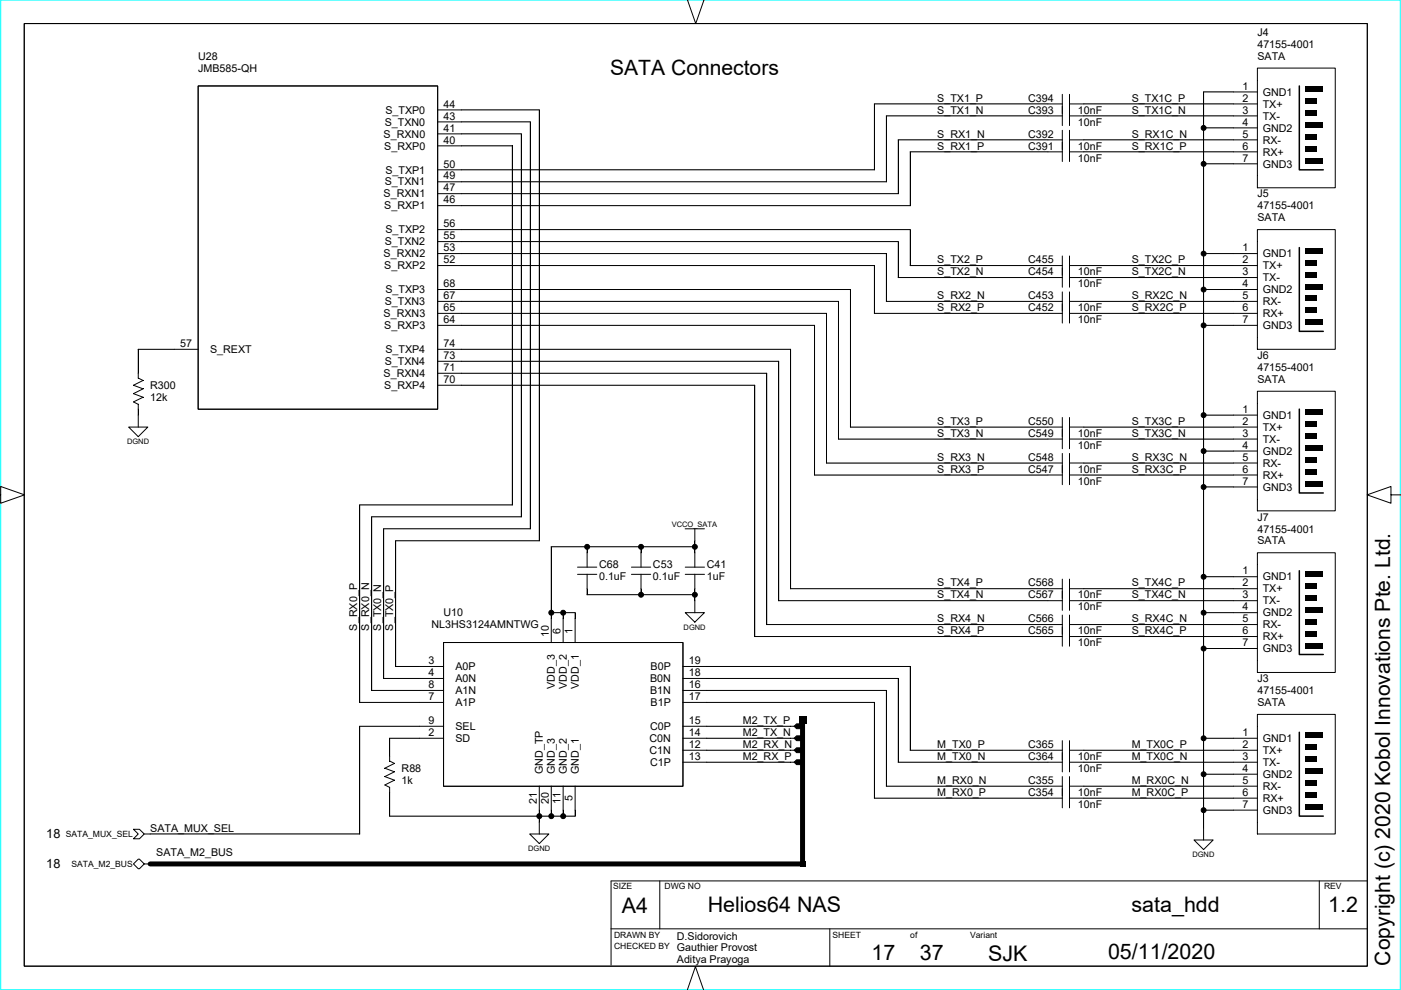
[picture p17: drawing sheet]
<svg xmlns="http://www.w3.org/2000/svg" width="297mm" height="210mm" viewBox="0 0 297 210" stroke-linecap="round" stroke-linejoin="round" font-family="sans-serif">
<defs><g id="words">
<g font-size="4.5">
<text x="129.4" y="16">SATA Connectors</text>
<text x="131.9" y="193.6">A4</text>
<text x="150" y="193.4">Helios64 NAS</text>
<text x="239.9" y="193.4">sata_hdd</text>
<text x="281.6" y="193.4">1.2</text>
<text x="184.8" y="203.5">17</text>
<text x="195" y="203.5">37</text>
<text x="209.5" y="203.7">SJK</text>
<text x="234.9" y="203.4">05/11/2020</text>
<text x="294.7" y="204.7" transform="rotate(-90 294.7 204.7)">Copyright (c) 2020 Kobol Innovations Pte. Ltd.</text>
</g>
<g font-size="2.7">
<text x="9.8" y="177.7">18</text>
<text x="9.8" y="184.1">18</text>
</g>
<g font-size="2.3" fill="#c0c0c0">
<text x="-1" y="11.3">J</text>
<text x="-.5" y="32.3">I</text>
</g>
<g font-size="2.3">
<text x="266.6" y="7.6">J4</text>
<text x="266.6" y="10.1">47155-4001</text>
<text x="42" y="12.7">U28</text>
<text x="42" y="15.2">JMB585-QH</text>
<text x="266.6" y="12.7">SATA</text>
<text x="94" y="22.8">44</text>
<text x="198.7" y="21.5">S_TX1_P</text>
<text x="218" y="21.5">C394</text>
<text x="239.9" y="21.5">S_TX1C_P</text>
<text x="263.4" y="19">1</text>
<text x="263.4" y="21.5">2</text>
<text x="267.7" y="22.8">TX+</text>
<text x="267.7" y="20.3">GND1</text>
<text x="81.3" y="29.2">S_RXN0</text>
<text x="81.6" y="26.6">S_TXN0</text>
<text x="81.7" y="24.1">S_TXP0</text>
<text x="94" y="25.4">43</text>
<text x="94" y="27.9">41</text>
<text x="198.7" y="24.1">S_TX1_N</text>
<text x="198.7" y="29.2">S_RX1_N</text>
<text x="218" y="24.1">C393</text>
<text x="218" y="29.2">C392</text>
<text x="228.5" y="24.1">10nF</text>
<text x="228.5" y="26.6">10nF</text>
<text x="239.9" y="24.1">S_TX1C_N</text>
<text x="239.9" y="29.2">S_RX1C_N</text>
<text x="263.4" y="29.2">5</text>
<text x="263.4" y="26.6">4</text>
<text x="263.4" y="24.1">3</text>
<text x="267.7" y="25.4">TX-</text>
<text x="267.7" y="27.9">GND2</text>
<text x="81.5" y="31.7">S_RXP0</text>
<text x="94" y="35.5">50</text>
<text x="94" y="30.4">40</text>
<text x="198.7" y="31.7">S_RX1_P</text>
<text x="218" y="31.7">C391</text>
<text x="228.5" y="31.7">10nF</text>
<text x="228.5" y="34.2">10nF</text>
<text x="239.9" y="31.7">S_RX1C_P</text>
<text x="263.4" y="34.2">7</text>
<text x="263.4" y="31.7">6</text>
<text x="267.7" y="30.4">RX-</text>
<text x="267.7" y="33">RX+</text>
<text x="267.7" y="35.5">GND3</text>
<text x="81.3" y="41.8">S_RXN1</text>
<text x="81.6" y="39.3">S_TXN1</text>
<text x="81.7" y="36.8">S_TXP1</text>
<text x="94" y="38.1">49</text>
<text x="94" y="40.6">47</text>
<text x="266.6" y="41.8">J5</text>
<text x="81.5" y="44.4">S_RXP1</text>
<text x="94" y="43.1">46</text>
<text x="266.6" y="44.4">47155-4001</text>
<text x="266.6" y="46.9">SATA</text>
<text x="81.6" y="52">S_TXN2</text>
<text x="81.7" y="49.5">S_TXP2</text>
<text x="94" y="50.7">55</text>
<text x="94" y="48.2">56</text>
<text x="94" y="53.3">53</text>
<text x="263.4" y="53.3">1</text>
<text x="81.3" y="54.5">S_RXN2</text>
<text x="81.5" y="57.1">S_RXP2</text>
<text x="94" y="55.8">52</text>
<text x="198.7" y="55.8">S_TX2_P</text>
<text x="198.7" y="58.4">S_TX2_N</text>
<text x="218" y="55.8">C455</text>
<text x="218" y="58.4">C454</text>
<text x="228.5" y="58.4">10nF</text>
<text x="239.9" y="55.8">S_TX2C_P</text>
<text x="239.9" y="58.4">S_TX2C_N</text>
<text x="263.4" y="58.4">3</text>
<text x="263.4" y="55.8">2</text>
<text x="267.7" y="57.1">TX+</text>
<text x="267.7" y="54.5">GND1</text>
<text x="267.7" y="59.6">TX-</text>
<text x="81.6" y="64.7">S_TXN3</text>
<text x="81.7" y="62.2">S_TXP3</text>
<text x="94" y="63.4">67</text>
<text x="94" y="60.9">68</text>
<text x="94" y="66">65</text>
<text x="198.7" y="63.4">S_RX2_N</text>
<text x="198.7" y="66">S_RX2_P</text>
<text x="218" y="63.4">C453</text>
<text x="218" y="66">C452</text>
<text x="228.5" y="60.9">10nF</text>
<text x="228.5" y="66">10nF</text>
<text x="239.9" y="63.4">S_RX2C_N</text>
<text x="239.9" y="66">S_RX2C_P</text>
<text x="263.4" y="66">6</text>
<text x="263.4" y="63.4">5</text>
<text x="263.4" y="60.9">4</text>
<text x="267.7" y="62.2">GND2</text>
<text x="267.7" y="64.7">RX-</text>
<text x="81.3" y="67.2">S_RXN3</text>
<text x="81.5" y="69.8">S_RXP3</text>
<text x="94" y="68.5">64</text>
<text x="228.5" y="68.5">10nF</text>
<text x="263.4" y="68.5">7</text>
<text x="267.7" y="67.2">RX+</text>
<text x="267.7" y="69.8">GND3</text>
<text x="38.2" y="73.6">57</text>
<text x="44.6" y="74.8">S_REXT</text>
<text x="81.6" y="77.4">S_TXN4</text>
<text x="81.7" y="74.8">S_TXP4</text>
<text x="94" y="76.1">73</text>
<text x="94" y="73.6">74</text>
<text x="266.6" y="76.1">J6</text>
<text x="31.9" y="82.5">R300</text>
<text x="81.3" y="79.9">S_RXN4</text>
<text x="81.5" y="82.5">S_RXP4</text>
<text x="94" y="78.7">71</text>
<text x="94" y="81.2">70</text>
<text x="266.6" y="78.7">47155-4001</text>
<text x="266.6" y="81.2">SATA</text>
<text x="31.9" y="85">12k</text>
<text x="263.4" y="87.5">1</text>
<text x="267.7" y="88.8">GND1</text>
<text x="198.7" y="90.1">S_TX3_P</text>
<text x="198.7" y="92.6">S_TX3_N</text>
<text x="218" y="90.1">C550</text>
<text x="218" y="92.6">C549</text>
<text x="228.5" y="92.6">10nF</text>
<text x="228.5" y="95.1">10nF</text>
<text x="239.9" y="90.1">S_TX3C_P</text>
<text x="239.9" y="92.6">S_TX3C_N</text>
<text x="263.4" y="95.1">4</text>
<text x="263.4" y="92.6">3</text>
<text x="263.4" y="90.1">2</text>
<text x="267.7" y="91.3">TX+</text>
<text x="267.7" y="93.9">TX-</text>
<text x="198.7" y="97.7">S_RX3_N</text>
<text x="198.7" y="100.2">S_RX3_P</text>
<text x="218" y="97.7">C548</text>
<text x="218" y="100.2">C547</text>
<text x="228.5" y="100.2">10nF</text>
<text x="239.9" y="97.7">S_RX3C_N</text>
<text x="239.9" y="100.2">S_RX3C_P</text>
<text x="263.4" y="100.2">6</text>
<text x="263.4" y="97.7">5</text>
<text x="267.7" y="96.4">GND2</text>
<text x="267.7" y="99">RX-</text>
<text x="267.7" y="101.5">RX+</text>
<text x="228.5" y="102.8">10nF</text>
<text x="263.4" y="102.8">7</text>
<text x="267.7" y="104">GND3</text>
<text x="266.6" y="110.4">J7</text>
<text x="266.6" y="112.9">47155-4001</text>
<text x="266.6" y="115.4">SATA</text>
<text x="127" y="120.5">C68</text>
<text x="127" y="123.1">0.1uF</text>
<text x="138.4" y="120.5">C53</text>
<text x="138.4" y="123.1">0.1uF</text>
<text x="149.9" y="120.5">C41</text>
<text x="149.9" y="123.1">1uF</text>
<text x="198.7" y="124.3">S_TX4_P</text>
<text x="218" y="124.3">C568</text>
<text x="239.9" y="124.3">S_TX4C_P</text>
<text x="263.4" y="121.8">1</text>
<text x="263.4" y="124.3">2</text>
<text x="267.7" y="125.6">TX+</text>
<text x="267.7" y="123.1">GND1</text>
<text x="94" y="130.7">U10</text>
<text x="198.7" y="126.9">S_TX4_N</text>
<text x="198.7" y="131.9">S_RX4_N</text>
<text x="218" y="126.9">C567</text>
<text x="218" y="131.9">C566</text>
<text x="228.5" y="126.9">10nF</text>
<text x="228.5" y="129.4">10nF</text>
<text x="239.9" y="126.9">S_TX4C_N</text>
<text x="239.9" y="131.9">S_RX4C_N</text>
<text x="263.4" y="131.9">5</text>
<text x="263.4" y="129.4">4</text>
<text x="263.4" y="126.9">3</text>
<text x="267.7" y="128.1">TX-</text>
<text x="267.7" y="130.7">GND2</text>
<text x="75.7" y="133.7" transform="rotate(-90 75.7 133.7)">S_RX0_P</text>
<text x="78.3" y="133.7" transform="rotate(-90 78.3 133.7)">S_RX0_N</text>
<text x="80.8" y="133.7" transform="rotate(-90 80.8 133.7)">S_TX0_N</text>
<text x="83.4" y="133.7" transform="rotate(-90 83.4 133.7)">S_TX0_P</text>
<text x="91.5" y="133.2">NL3HS3124AMNTWG</text>
<text x="116.4" y="135" transform="rotate(-90 116.4 135)">10</text>
<text x="118.9" y="134.3" transform="rotate(-90 118.9 134.3)">6</text>
<text x="121.4" y="134.3" transform="rotate(-90 121.4 134.3)">1</text>
<text x="198.7" y="134.5">S_RX4_P</text>
<text x="218" y="134.5">C565</text>
<text x="228.5" y="134.5">10nF</text>
<text x="228.5" y="137">10nF</text>
<text x="239.9" y="134.5">S_RX4C_P</text>
<text x="263.4" y="137">7</text>
<text x="263.4" y="134.5">6</text>
<text x="267.7" y="133.2">RX-</text>
<text x="267.7" y="135.7">RX+</text>
<text x="90.9" y="143.4">4</text>
<text x="90.9" y="140.8">3</text>
<text x="96.6" y="142.1">A0P</text>
<text x="137.9" y="142.1">B0P</text>
<text x="146" y="143.4">18</text>
<text x="146" y="140.8">19</text>
<text x="267.7" y="138.3">GND3</text>
<text x="90.9" y="145.9">8</text>
<text x="90.9" y="148.4">7</text>
<text x="96.6" y="144.6">A0N</text>
<text x="96.6" y="149.7">A1P</text>
<text x="96.6" y="147.2">A1N</text>
<text x="117.7" y="146.1" transform="rotate(-90 117.7 146.1)">VDD_3</text>
<text x="120.2" y="146.1" transform="rotate(-90 120.2 146.1)">VDD_2</text>
<text x="122.7" y="146.1" transform="rotate(-90 122.7 146.1)">VDD_1</text>
<text x="137.8" y="144.6">B0N</text>
<text x="137.8" y="147.2">B1N</text>
<text x="137.9" y="149.7">B1P</text>
<text x="146" y="145.9">16</text>
<text x="146" y="148.4">17</text>
<text x="266.6" y="144.6">J3</text>
<text x="266.6" y="147.2">47155-4001</text>
<text x="266.6" y="149.7">SATA</text>
<text x="90.9" y="153.5">9</text>
<text x="96.6" y="154.8">SEL</text>
<text x="137.8" y="154.8">C0P</text>
<text x="146" y="153.5">15</text>
<text x="157.5" y="153.5">M2_TX_P</text>
<text x="90.9" y="156">2</text>
<text x="96.6" y="157.3">SD</text>
<text x="137.7" y="157.3">C0N</text>
<text x="137.7" y="159.9">C1N</text>
<text x="146" y="158.6">12</text>
<text x="146" y="161.1">13</text>
<text x="146" y="156">14</text>
<text x="157.5" y="156">M2_TX_N</text>
<text x="157.5" y="161.1">M2_RX_P</text>
<text x="157.5" y="158.6">M2_RX_N</text>
<text x="198.7" y="158.6">M_TX0_P</text>
<text x="198.7" y="161.1">M_TX0_N</text>
<text x="218" y="158.6">C365</text>
<text x="218" y="161.1">C364</text>
<text x="228.5" y="161.1">10nF</text>
<text x="239.9" y="158.6">M_TX0C_P</text>
<text x="239.9" y="161.1">M_TX0C_N</text>
<text x="263.4" y="161.1">3</text>
<text x="263.4" y="156">1</text>
<text x="263.4" y="158.6">2</text>
<text x="267.7" y="159.9">TX+</text>
<text x="267.7" y="157.3">GND1</text>
<text x="85.2" y="163.7">R88</text>
<text x="85.2" y="166.2">1k</text>
<text x="115.1" y="164.1" transform="rotate(-90 115.1 164.1)">GND_TP</text>
<text x="117.7" y="164.1" transform="rotate(-90 117.7 164.1)">GND_3</text>
<text x="120.2" y="164.1" transform="rotate(-90 120.2 164.1)">GND_2</text>
<text x="122.7" y="164.1" transform="rotate(-90 122.7 164.1)">GND_1</text>
<text x="137.8" y="162.4">C1P</text>
<text x="198.7" y="166.2">M_RX0_N</text>
<text x="218" y="166.2">C355</text>
<text x="228.5" y="163.7">10nF</text>
<text x="239.9" y="166.2">M_RX0C_N</text>
<text x="263.4" y="166.2">5</text>
<text x="263.4" y="163.7">4</text>
<text x="267.7" y="162.4">TX-</text>
<text x="267.7" y="164.9">GND2</text>
<text x="267.7" y="167.5">RX-</text>
<text x="113.8" y="170.5" transform="rotate(-90 113.8 170.5)">21</text>
<text x="116.4" y="170.5" transform="rotate(-90 116.4 170.5)">20</text>
<text x="118.9" y="170.5" transform="rotate(-90 118.9 170.5)">11</text>
<text x="121.4" y="169.9" transform="rotate(-90 121.4 169.9)">5</text>
<text x="198.7" y="168.7">M_RX0_P</text>
<text x="218" y="168.7">C354</text>
<text x="228.5" y="168.7">10nF</text>
<text x="228.5" y="171.3">10nF</text>
<text x="239.9" y="168.7">M_RX0C_P</text>
<text x="263.4" y="171.3">7</text>
<text x="263.4" y="168.7">6</text>
<text x="267.7" y="170">RX+</text>
<text x="267.7" y="172.6">GND3</text>
<text x="31.9" y="176.3">SATA_MUX_SEL</text>
<text x="33.1" y="181.4">SATA_M2_BUS</text>
<text x="143.5" y="201.7">Gauthier Provost</text>
<text x="143.5" y="199.2">D.Sidorovich</text>
<text x="143.5" y="204.3">Aditya Prayoga</text>
</g>
<g font-size="1.8">
<text x="13.9" y="177.4">SATA_MUX_SEL</text>
<text x="15.1" y="183.8">SATA_M2_BUS</text>
<text x="130" y="188.4">SIZE</text>
<text x="140.9" y="188.4">DWG NO</text>
<text x="280.7" y="188.4">REV</text>
<text x="130.2" y="198.8">DRAWN BY</text>
<text x="130.2" y="201.3">CHECKED BY</text>
<text x="176.5" y="198.8">SHEET</text>
<text x="193" y="198.8">of</text>
<text x="205.7" y="198.8">Variant</text>
</g>
<g font-size="1.6">
<text x="26.9" y="94.1">DGND</text>
<text x="142.4" y="111.7">VCCO_SATA</text>
<text x="144.9" y="133.5">DGND</text>
<text x="112" y="180.4">DGND</text>
<text x="252.8" y="181.7">DGND</text>
</g>
</g></defs>
<path d="M.1 0h296.8v209.8h-296.8z" fill="none" stroke="#0ff" stroke-width=".21"/>
<g fill="none" stroke="#000" stroke-width=".21">
<path d="M149.3 -.1l-1.8 5.1-1.8-5M5.1 5h284.8v199.9h-284.8zM42 18.2h50.8v68.6h-50.8zM266.6 14.4h16.5v25.4h-16.5zM266.6 19.5h-11.4v158.6M92.7 30.9h15.9v76.2h-32.4M92.7 28.4h17.8v81.2M92.7 23.3h21.6v91.4M92.7 25.8h19.7v86.3M92.7 36h92.7M92.7 38.5h95.2M185.4 22h39.9"/>
<path d="M185.4 22v14M187.9 24.6h37.4M187.9 24.6v14M225.2 20v6.6M225.2 27.6v6.6M225.3 32.2h-32.3v11.4h-100.3M225.3 29.7h-34.8v11.4h-97.8M226.7 22h39.9M226.7 24.6h39.9M226.7 29.7h39.9M226.7 32.2h39.9M226.8 20v6.6"/>
<path d="M226.8 27.6v6.6M255.2 27.1h11.4M255.2 34.7h11.4M92.7 56.3h92.7v10.2M92.7 53.8h95.2v10.1M92.7 48.7h100.3v7.6M92.7 51.2h97.8v7.7M190.4 58.8h34.9M193 56.3h32.3M225.2 54.3v6.6M226.7 56.3h39.9M226.7 58.8h39.9"/>
<path d="M226.8 54.3v6.6M255.2 53.8h11.4M266.6 48.7h16.5v25.4h-16.5zM42 74.1h-12.7v6.1M92.7 69h80v31.7h52.6M92.7 66.4h82.5v31.8M92.7 61.4h87.6v29.2M92.7 63.9h85.1v29.2M92.7 79.1h69.9v53.3M92.7 74.1h74.9v50.7h57.7M92.7 76.6h72.4v50.8M185.4 66.4h39.9"/>
<path d="M187.9 63.9h37.4M225.2 61.9v6.6M226.7 66.4h39.9M226.7 63.9h39.9M226.8 61.9v6.6M255.2 69h11.4M255.2 61.4h11.4M27.3 90.6h4l-2 2zM29.3 80.2l1 .5-2 1 2 .7-2 1.1 2 .7-2 1 1 .5v4.9M92.7 81.7h67.3v53.3M175.2 98.2h50.1M177.8 93.1h47.5"/>
<path d="M180.3 90.6h45M225.2 88.5v6.6M225.2 96.1v6.7M226.7 90.6h39.9M226.7 93.1h39.9M226.7 98.2h39.9M226.8 88.5v6.6M226.8 96.1v6.7M255.2 88h11.4M255.2 95.6h11.4M266.6 83h16.5v25.3h-16.5zM0 104.9h.1v-1.8l5.1 1.8-5.1 1.8v-1.8"/>
<path d="M76.3 107.1v41.8M78.8 109.6h31.7M78.8 109.6v36.8M81.3 112.1h31.1M81.3 112.1v31.8M83.9 114.7h30.4M83.9 114.7v26.6M124.5 115.9v4.4M135.9 115.9v4.4M145.3 112.1h4M147.3 115.9h-30.4v20.3M147.3 112.1v8.2"/>
<path d="M226.7 100.7h39.9M255.2 103.3h11.4M266.6 117.2h16.5v25.4h-16.5zM294.9 104.9v1.8l-5-1.8 5-1.8v1.8h2.1M94 136.2h50.8v30.5h-50.8zM116.9 129.9h5v6.3M119.4 129.9v6.3M122.4 121.8h4.1M122.4 120.2h4.1M124.5 121.8v4.3h22.8M133.9 121.8h4.1M133.9 120.2h4.1"/>
<path d="M135.9 121.8v4.3M145.3 129.9h4l-2 2zM145.3 121.8h4.1M145.3 120.2h4.1M147.3 121.8v8.1M160 135h65.3M162.5 132.4h62.8M165.1 127.4h60.2M225.2 122.8v6.6M225.2 130.4v6.6M226.7 124.8h39.9M226.7 127.4h39.9"/>
<path d="M226.7 132.4h39.9M226.7 135h39.9M226.8 122.8v6.6M226.8 130.4v6.6M255.2 122.3h11.4M255.2 137.5h11.4M255.2 129.9h11.4M76.2 148.9h17.9M76.2 154h17.9M76.3 154v22.8h-45.7M78.8 146.4h15.3M81.3 143.8h12.8"/>
<path d="M82.6 156.5h11.5M82.6 156.5v4.9M83.9 141.3h10.2M144.8 141.3h48.2v17.8h32.3M144.8 143.8h45.7v17.8h34.8M144.8 148.9h40.6v20.3M144.8 146.4h43.1v20.3M144.8 154h23.6M144.8 156.5h23.6M144.8 159.1h23.6M168.4 154l.5-.5h.7l.6 .5-.6 .5h-.7zM168.4 156.5l.5-.5h.7l.6 .5-.6 .5h-.7z"/>
<path d="M168.4 159.1l.5-.5h.7l.6 .5-.6 .5h-.7zM170.2 152.7v30.5h-139.6M225.2 157v6.7M226.7 159.1h39.9M226.8 157v6.7M255.2 156.5h11.4M266.6 151.5h16.5v25.3h-16.5zM28.3 175.8h1.3l1 1-1 1h-1.3l1-1zM82.6 166.9v6.2M82.6 161.4l1 .5-2 1 2 .7-2 1.1 2 .7-2 1 1 .5M112.3 176.8h4.1l-2.1 2.1zM114.3 166.7v10.1"/>
<path d="M116.9 166.7v6.4M119.4 166.7v6.4M121.9 166.7v6.4l-39.3-.1M144.8 161.6h23.6M168.4 161.6l.5-.5h.7l.6 .5-.6 .5h-.7zM185.4 169.2h39.9M187.9 166.7h37.4M225.2 164.7v6.6M226.7 161.6h39.9M226.7 169.2h39.9M226.7 166.7h39.9M226.8 164.7v6.6"/>
<path d="M253.1 178.1h4.1l-2 2zM255.2 164.1h11.4M255.2 171.8h11.4M29.3 182.2h.3l1 1-1 1h-.3l-1-1zM129.5 196.9h160.4M129.5 186.8h160.4M129.6 186.8v17.8M139.9 186.8v10.2M175.9 196.9v7.9M279.7 186.8v10.2M145.7 209.9l1.7-5 1.8 5"/>
<circle cx="255.2" cy="27.1" r=".52"/>
<circle cx="255.2" cy="34.7" r=".52"/>
<circle cx="255.2" cy="53.8" r=".52"/>
<circle cx="255.2" cy="61.4" r=".52"/>
<circle cx="255.2" cy="69" r=".52"/>
<circle cx="255.2" cy="88" r=".52"/>
<circle cx="255.2" cy="95.6" r=".52"/>
<circle cx="124.5" cy="115.9" r=".52"/>
<circle cx="135.9" cy="115.9" r=".52"/>
<circle cx="147.3" cy="115.9" r=".52"/>
<circle cx="255.2" cy="103.3" r=".52"/>
<circle cx="116.9" cy="129.9" r=".52"/>
<circle cx="119.4" cy="129.9" r=".52"/>
<circle cx="135.9" cy="126.1" r=".52"/>
<circle cx="147.3" cy="126.1" r=".52"/>
<circle cx="255.2" cy="129.9" r=".52"/>
<circle cx="255.2" cy="137.5" r=".52"/>
<circle cx="255.2" cy="122.3" r=".52"/>
<circle cx="255.2" cy="156.5" r=".52"/>
<circle cx="114.3" cy="173" r=".52"/>
<circle cx="116.9" cy="173" r=".52"/>
<circle cx="119.4" cy="173" r=".52"/>
<circle cx="255.2" cy="164.2" r=".52"/>
<circle cx="255.2" cy="171.8" r=".52"/>
</g>
<path d="M169.3 151.9h1.7v1.7h-1.7zM169.6 182.6h1.1v1.2h-1.1z" fill="#000"/>
<g fill="#000">
<path d="M276.8 18.2h3.8v1.3h-3.8z" fill-rule="evenodd"/>
<path d="M276.8 20.8h2.5v1.2h-2.5z" fill-rule="evenodd"/>
<path d="M276.8 23.3h2.5v1.3h-2.5z" fill-rule="evenodd"/>
<path d="M276.8 25.8h3.8v1.3h-3.8z" fill-rule="evenodd"/>
<path d="M276.8 28.4h2.5v1.3h-2.5z" fill-rule="evenodd"/>
<path d="M276.8 30.9h2.5v1.3h-2.5z" fill-rule="evenodd"/>
<path d="M276.8 33.5h3.8v1.2h-3.8z" fill-rule="evenodd"/>
<path d="M276.8 52.5h3.8v1.3h-3.8z" fill-rule="evenodd"/>
<path d="M276.8 55h2.5v1.3h-2.5z" fill-rule="evenodd"/>
<path d="M276.8 57.6h2.5v1.2h-2.5z" fill-rule="evenodd"/>
<path d="M276.8 60.1h3.8v1.3h-3.8z" fill-rule="evenodd"/>
<path d="M276.8 62.6h2.5v1.3h-2.5z" fill-rule="evenodd"/>
<path d="M276.8 65.2h2.5v1.2h-2.5z" fill-rule="evenodd"/>
<path d="M276.8 67.7h3.8v1.3h-3.8z" fill-rule="evenodd"/>
<path d="M29.3 86.7v1.3z" fill-rule="evenodd"/>
<path d="M276.8 86.7h3.8v1.3h-3.8z" fill-rule="evenodd"/>
<path d="M276.8 89.3h2.5v1.3h-2.5z" fill-rule="evenodd"/>
<path d="M276.8 91.8h2.5v1.3h-2.5z" fill-rule="evenodd"/>
<path d="M276.8 94.4h3.8v1.2h-3.8z" fill-rule="evenodd"/>
<path d="M276.8 96.9h2.5v1.3h-2.5z" fill-rule="evenodd"/>
<path d="M124.5 115.9v1.3z" fill-rule="evenodd"/>
<path d="M135.9 115.9v1.3z" fill-rule="evenodd"/>
<path d="M147.3 115.9v1.3z" fill-rule="evenodd"/>
<path d="M147.3 114.7v1.2z" fill-rule="evenodd"/>
<path d="M276.8 99.4h2.5v1.3h-2.5z" fill-rule="evenodd"/>
<path d="M276.8 102h3.8v1.3h-3.8z" fill-rule="evenodd"/>
<path d="M116.9 129.9v1.2z" fill-rule="evenodd"/>
<path d="M119.4 129.9v1.2z" fill-rule="evenodd"/>
<path d="M121.9 129.9v1.2z" fill-rule="evenodd"/>
<path d="M124.5 124.8v1.3z" fill-rule="evenodd"/>
<path d="M135.9 124.8v1.3z" fill-rule="evenodd"/>
<path d="M147.3 126.1v1.3z" fill-rule="evenodd"/>
<path d="M147.3 124.8v1.3z" fill-rule="evenodd"/>
<path d="M276.8 121h3.8v1.3h-3.8z" fill-rule="evenodd"/>
<path d="M276.8 123.5h2.5v1.3h-2.5z" fill-rule="evenodd"/>
<path d="M276.8 126.1h2.5v1.3h-2.5z" fill-rule="evenodd"/>
<path d="M276.8 128.6h3.8v1.3h-3.8z" fill-rule="evenodd"/>
<path d="M276.8 131.1h2.5v1.3h-2.5z" fill-rule="evenodd"/>
<path d="M276.8 133.7h2.5v1.3h-2.5z" fill-rule="evenodd"/>
<path d="M276.8 136.2h3.8v1.3h-3.8z" fill-rule="evenodd"/>
<path d="M168.4 154l.5-.5h.7l.6 .5-.6 .5h-.7z" fill-rule="evenodd"/>
<path d="M168.4 156.5l.5-.5h.7l.6 .5-.6 .5h-.7z" fill-rule="evenodd"/>
<path d="M168.4 159.1l.5-.5h.7l.6 .5-.6 .5h-.7z" fill-rule="evenodd"/>
<path d="M276.8 155.3h3.8v1.2h-3.8z" fill-rule="evenodd"/>
<path d="M276.8 157.8h2.5v1.3h-2.5z" fill-rule="evenodd"/>
<path d="M114.3 173v1.3z" fill-rule="evenodd"/>
<path d="M114.3 171.8v1.2z" fill-rule="evenodd"/>
<path d="M116.9 171.8v1.2z" fill-rule="evenodd"/>
<path d="M119.4 171.8v1.2z" fill-rule="evenodd"/>
<path d="M121.9 171.8v1.2z" fill-rule="evenodd"/>
<path d="M168.4 161.6l.5-.5h.7l.6 .5-.6 .5h-.7z" fill-rule="evenodd"/>
<path d="M276.8 160.3h2.5v1.3h-2.5z" fill-rule="evenodd"/>
<path d="M276.8 162.9h3.8v1.2h-3.8z" fill-rule="evenodd"/>
<path d="M276.8 165.4h2.5v1.3h-2.5z" fill-rule="evenodd"/>
<path d="M276.8 168h2.5v1.2h-2.5z" fill-rule="evenodd"/>
<path d="M276.8 170.5h3.8v1.3h-3.8z" fill-rule="evenodd"/>
<circle cx="255.2" cy="27.1" r=".53"/>
<circle cx="255.2" cy="34.7" r=".53"/>
<circle cx="255.2" cy="53.8" r=".53"/>
<circle cx="255.2" cy="61.4" r=".53"/>
<circle cx="255.2" cy="69" r=".53"/>
<circle cx="255.2" cy="95.6" r=".53"/>
<circle cx="255.2" cy="88" r=".53"/>
<circle cx="124.5" cy="115.9" r=".53"/>
<circle cx="135.9" cy="115.9" r=".53"/>
<circle cx="147.3" cy="115.9" r=".53"/>
<circle cx="255.2" cy="103.3" r=".53"/>
<circle cx="116.9" cy="129.9" r=".53"/>
<circle cx="119.4" cy="129.9" r=".53"/>
<circle cx="135.9" cy="126.1" r=".53"/>
<circle cx="147.3" cy="126.1" r=".53"/>
<circle cx="255.2" cy="137.5" r=".53"/>
<circle cx="255.2" cy="129.9" r=".53"/>
<circle cx="255.2" cy="122.3" r=".53"/>
<circle cx="255.2" cy="156.5" r=".53"/>
<circle cx="114.3" cy="173" r=".53"/>
<circle cx="116.9" cy="173" r=".53"/>
<circle cx="119.4" cy="173" r=".53"/>
<circle cx="255.2" cy="164.1" r=".53"/>
<circle cx="255.2" cy="171.8" r=".53"/>
</g>
<path d="M170.2 152.7v30.5h-138.4" fill="none" stroke="#000" stroke-width="1.1"/>
<path d="M275.5 18.2v17.8h5.1M275.5 52.5v17.8h5.1M275.5 86.7v17.8h5.1M275.5 121v17.8h5.1M275.5 155.3v17.7h5.1" fill="none" stroke="#000" stroke-width=".32"/>
<use href="#words"/>
</svg>
